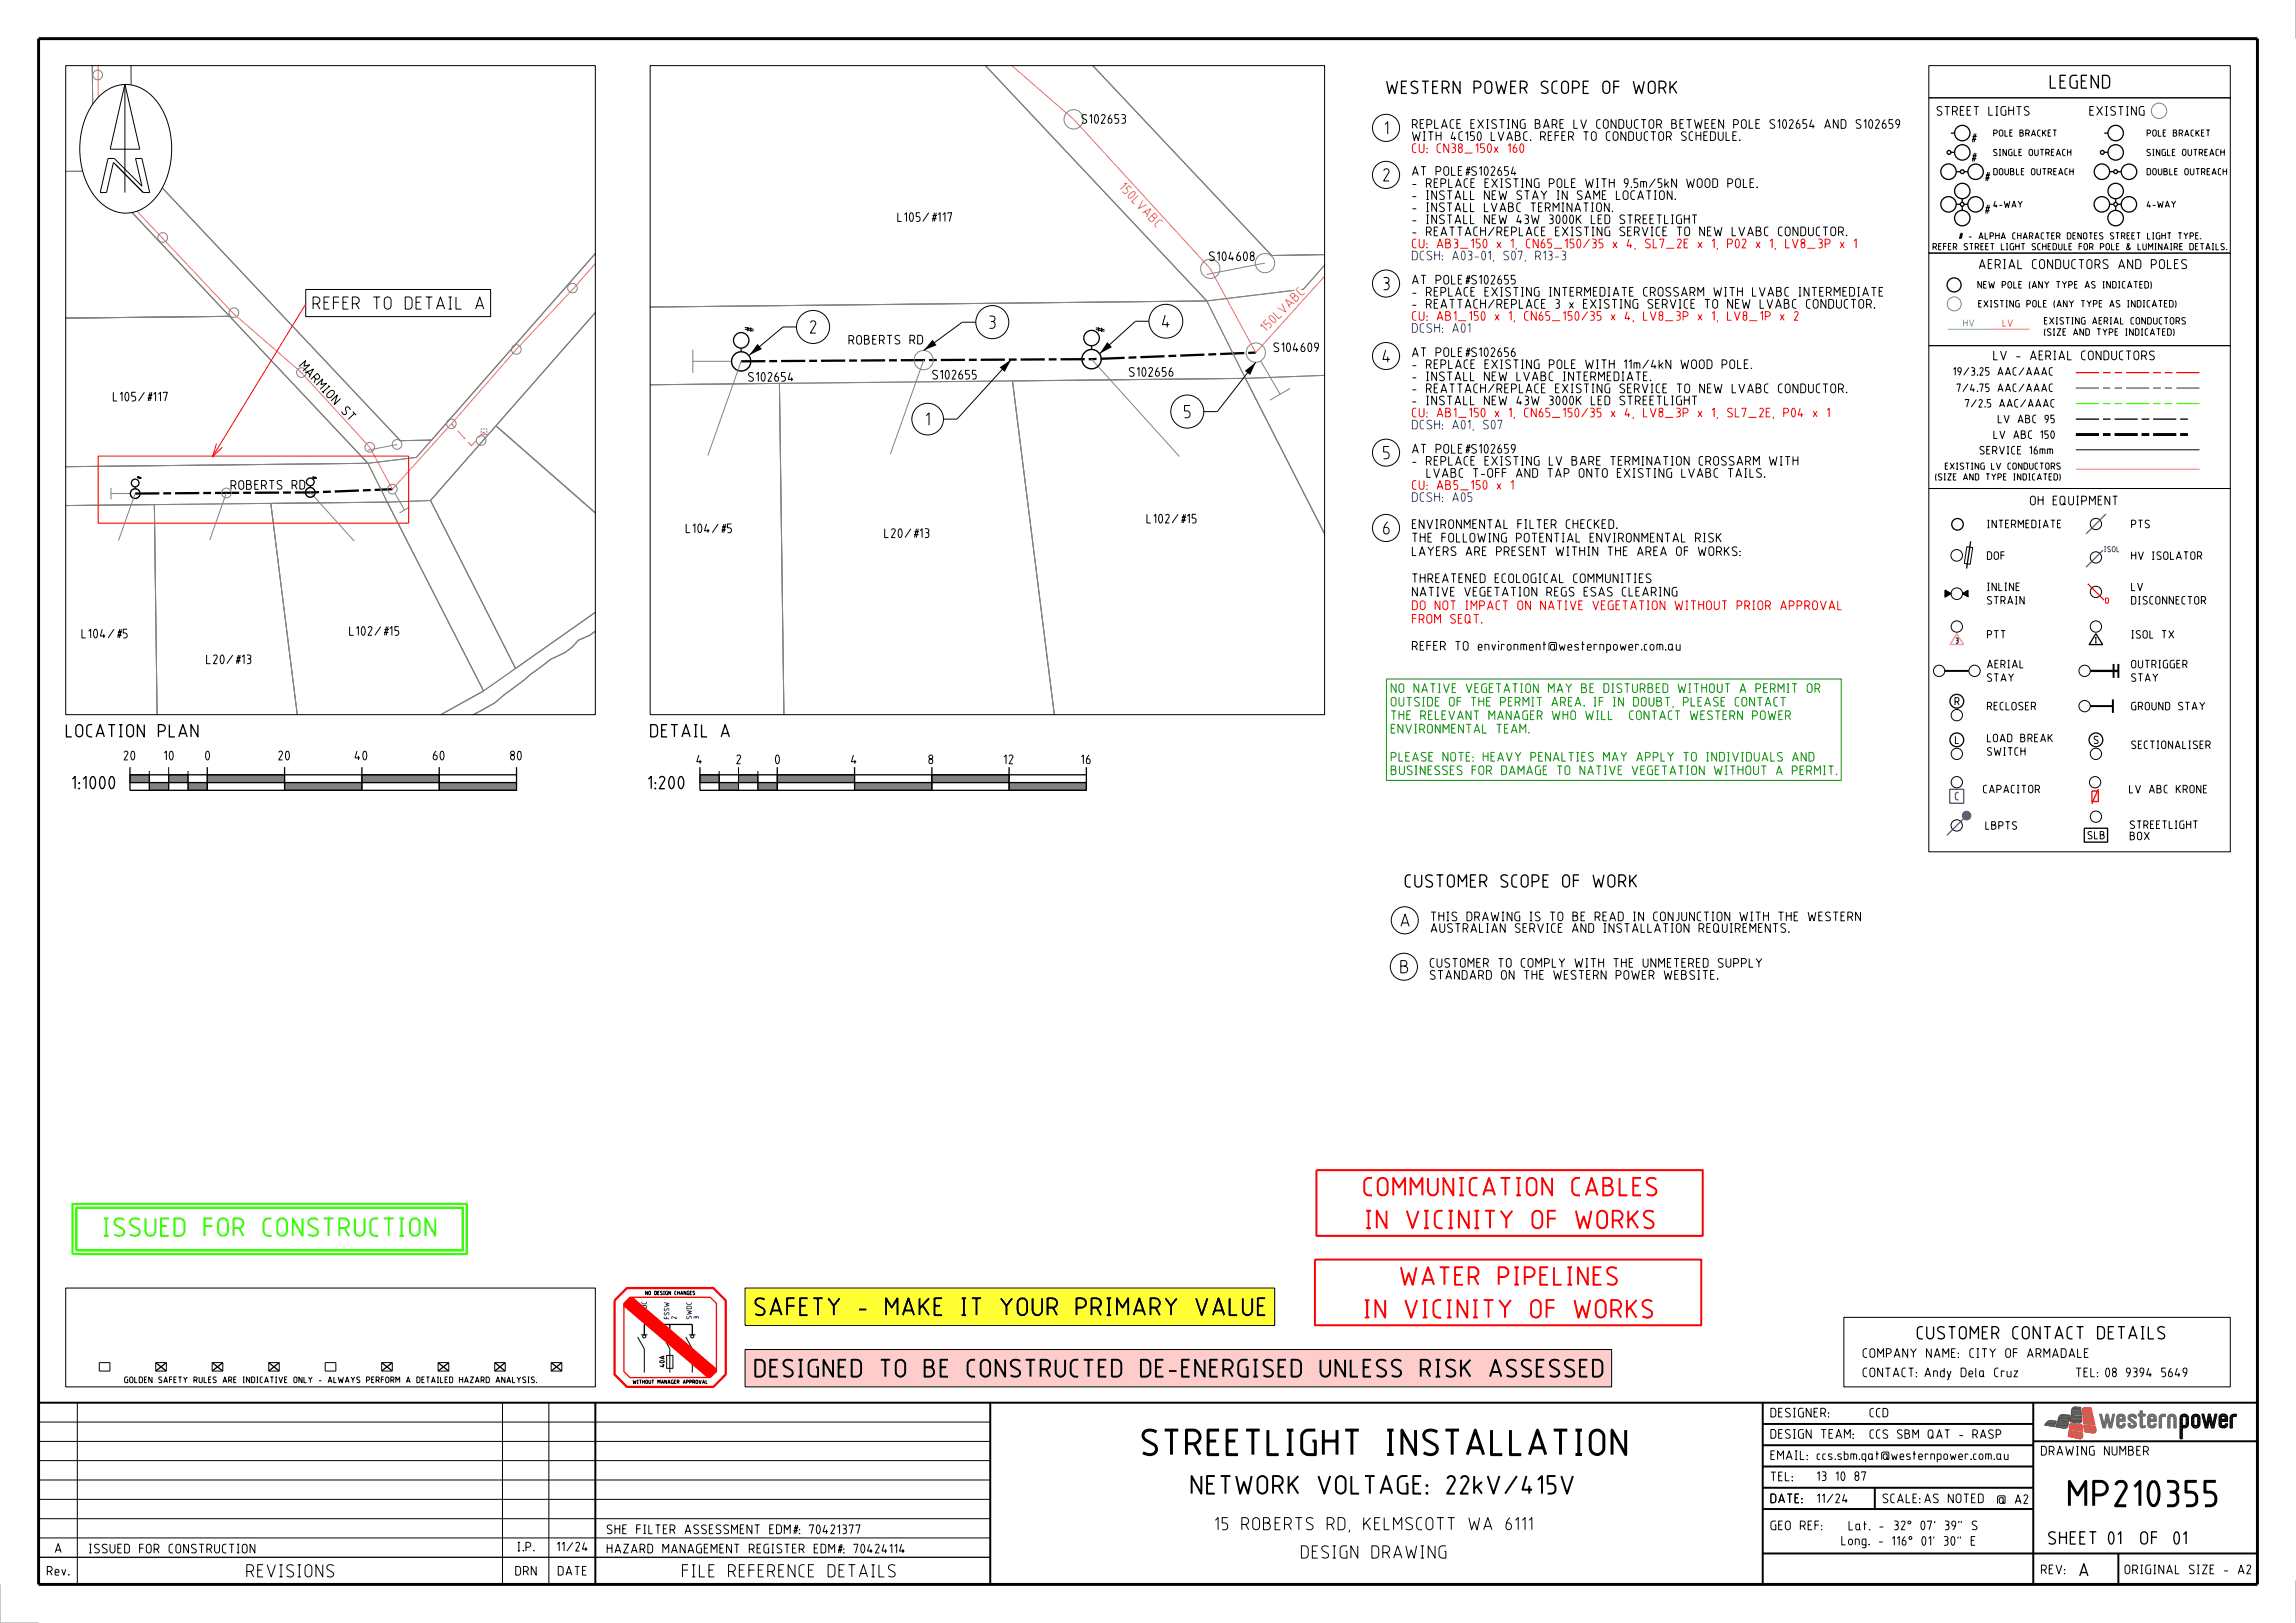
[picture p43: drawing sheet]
<svg xmlns="http://www.w3.org/2000/svg" width="594mm" height="420mm" viewBox="0 0 594 420" stroke-linecap="round" stroke-linejoin="round" font-family="sans-serif">
<defs><g id="words">
<g font-size="7">
<text x="280.4" y="376.7">STREETLIGHT INSTALLATION</text>
<text x="532.5" y="390">MP210355</text>
</g>
<g font-size="5" fill="#f00">
<text x="352.7" y="309.6">COMMUNICATION CABLES</text>
<text x="353.2" y="318.1">IN VICINITY OF WORKS</text>
<text x="362.2" y="332.7">WATER PIPELINES</text>
<text x="352.8" y="341.2">IN VICINITY OF WORKS</text>
</g>
<text font-size="5" fill="#3f0" x="26.6" y="320">ISSUED FOR CONSTRUCTION</text>
<text font-size="5" x="292.2" y="386.7">NETWORK VOLTAGE: 22kV/415V</text>
<g font-size="4.8">
<text x="195.2" y="340.6">SAFETY - MAKE IT YOUR PRIMARY VALUE</text>
<text x="195.2" y="356.5">DESIGNED TO BE CONSTRUCTED DE-ENERGISED UNLESS RISK ASSESSED</text>
</g>
<text font-size="3.6" x="530.3" y="23">LEGEND</text>
<g font-size="3.5">
<text x="358.6" y="24.3">WESTERN POWER SCOPE OF WORK</text>
<text x="358.1" y="34.8">1</text>
<text x="357.8" y="47">2</text>
<text x="357.8" y="75.1">3</text>
<text x="80.8" y="80.2">REFER TO DETAIL A</text>
<text x="209.5" y="86.4">2</text>
<text x="255.8" y="85.1">3</text>
<text x="300.6" y="84.9">4</text>
<text x="357.6" y="93.9">4</text>
<text x="239.5" y="110.2">1</text>
<text x="306.3" y="108.3">5</text>
<text x="357.8" y="118.9">5</text>
<text x="357.8" y="138.4">6</text>
<text x="17" y="190.8">LOCATION PLAN</text>
<text x="168.2" y="190.8">DETAIL A</text>
<text x="18.6" y="204.3">1:1000</text>
<text x="167.6" y="204.3">1:200</text>
<text x="363.4" y="229.7">CUSTOMER SCOPE OF WORK</text>
<text x="362.3" y="239.9">A</text>
<text x="362.2" y="251.9">B</text>
<text x="495.9" y="346.6">CUSTOMER CONTACT DETAILS</text>
<text x="298.1" y="396.1">15 ROBERTS RD, KELMSCOTT WA 6111</text>
<text x="529.9" y="399.7">SHEET</text>
<text x="545.3" y="399.7">01</text>
<text x="555.2" y="399.7">OF01</text>
<text x="321.1" y="403.4">DESIGN DRAWING</text>
<text x="537.9" y="408">A</text>
<text x="63.7" y="408.2">REVISIONS</text>
<text x="176.4" y="408.2">FILE REFERENCE DETAILS</text>
</g>
<text font-size="2.6" x="511.9" y="69.6">AERIAL CONDUCTORS AND POLES</text>
<g font-size="2.5">
<text x="501" y="29.9">STREET LIGHTS</text>
<text x="540.6" y="29.9">EXISTING</text>
<text x="279.8" y="32">S102653</text>
<text x="365.3" y="33.3">REPLACE EXISTING BARE LV CONDUCTOR BETWEEN POLE S102654 AND S102659</text>
<text x="365.3" y="36.5">WITH 4C150 LVABC. REFER TO CONDUCTOR SCHEDULE.</text>
<text x="509.9" y="41.9">#</text>
<text x="509.9" y="36.9">#</text>
<text x="365.3" y="45.5">AT POLE#S102654</text>
<text x="513.4" y="46.9">#</text>
<text x="365.3" y="51.8">- INSTALL NEW STAY IN SAME LOCATION.</text>
<text x="365.3" y="48.6">- REPLACE EXISTING POLE WITH 9.5m/5kN WOOD POLE.</text>
<text x="232.1" y="57.4">L105/#117</text>
<text x="365.3" y="58">- INSTALL NEW 43W 3000K LED STREETLIGHT</text>
<text x="365.3" y="54.9">- INSTALL LVABC TERMINATION.</text>
<text x="513.4" y="55.4">#</text>
<text x="365.3" y="61.1">- REATTACH/REPLACE EXISTING SERVICE TO NEW LVABC CONDUCTOR.</text>
<text x="312.8" y="67.6">S104608</text>
<text x="365.3" y="76.8">- REPLACE EXISTING INTERMEDIATE CROSSARM WITH LVABC INTERMEDIATE</text>
<text x="365.3" y="73.6">AT POLE#S102655</text>
<text x="365.3" y="79.9">- REATTACH/REPLACE 3 x EXISTING SERVICE TO NEW LVABC CONDUCTOR.</text>
<text x="192.6" y="84.4" transform="rotate(90 192.6 84.4)">#</text>
<text x="219.5" y="89.2">ROBERTS RD</text>
<text x="283.4" y="84.4" transform="rotate(90 283.4 84.4)">#</text>
<text x="77.2" y="94.9" transform="rotate(47 77.2 94.9)">MA RMI ON</text>
<text x="329.5" y="91.1">S104609</text>
<text x="365.3" y="95.5">- REPLACE EXISTING POLE WITH 11m/4kN WOOD POLE.</text>
<text x="365.3" y="92.4">AT POLE#S102656</text>
<text x="515.7" y="93.2">LV - AERIAL CONDUCTORS</text>
<text x="193.5" y="98.8">S102654</text>
<text x="241.2" y="98.2">S102655</text>
<text x="292" y="97.5">S102656</text>
<text x="365.3" y="101.8">- REATTACH/REPLACE EXISTING SERVICE TO NEW LVABC CONDUCTOR.</text>
<text x="365.3" y="98.6">- INSTALL NEW LVABC INTERMEDIATE.</text>
<text x="29.2" y="103.9">L105/#117</text>
<text x="88.1" y="106.6" transform="rotate(47 88.1 106.6)">S T</text>
<text x="365.3" y="104.9">- INSTALL NEW 43W 3000K LED STREETLIGHT</text>
<text x="365.3" y="117.4">AT POLE#S102659</text>
<text x="365.3" y="120.5">- REPLACE EXISTING LV BARE TERMINATION CROSSARM WITH</text>
<text x="367.1" y="123.6">LVABC T-OFF AND TAP ONTO EXISTING LVABC TAILS.</text>
<text x="59.7" y="126.8">ROBERTS RD</text>
<text x="525.2" y="130.8">OH EQUIPMENT</text>
<text x="177.4" y="138">L104/#5</text>
<text x="296.6" y="135.5">L102/#15</text>
<text x="365.3" y="136.9">ENVIRONMENTAL FILTER CHECKED.</text>
<text x="228.7" y="139.2">L20/#13</text>
<text x="365.3" y="143.9">LAYERS ARE PRESENT WITHIN THE AREA OF WORKS:</text>
<text x="365.3" y="140.4">THE FOLLOWING POTENTIAL ENVIRONMENTAL RISK</text>
<text x="365.3" y="154.4">NATIVE VEGETATION REGS ESAS CLEARING</text>
<text x="365.3" y="150.9">THREATENED ECOLOGICAL COMMUNITIES</text>
<text x="21.1" y="165.2">L104/#5</text>
<text x="90.3" y="164.5">L102/#15</text>
<text x="53.3" y="171.9">L20/#13</text>
<text x="365.3" y="168.4">REFER TO environment@westernpower.com.au</text>
<text x="32" y="196.8">20</text>
<text x="42.4" y="196.8">10</text>
<text x="53.1" y="196.8">0</text>
<text x="72" y="196.8">20</text>
<text x="91.7" y="196.8">40</text>
<text x="112" y="196.8">60</text>
<text x="132" y="196.8">80</text>
<text x="180.2" y="197.8">4</text>
<text x="190.5" y="197.8">2</text>
<text x="200.5" y="197.8">0</text>
<text x="220.2" y="197.8">4</text>
<text x="240.2" y="197.8">8</text>
<text x="259.7" y="197.8">12</text>
<text x="279.7" y="197.8">16</text>
<text x="370.1" y="238.4">THIS DRAWING IS TO BE READ IN CONJUNCTION WITH THE WESTERN</text>
<text x="370.1" y="241.4">AUSTRALIAN SERVICE AND INSTALLATION REQUIREMENTS.</text>
<text x="369.9" y="250.4">CUSTOMER TO COMPLY WITH THE UNMETERED SUPPLY</text>
<text x="369.9" y="253.5">STANDARD ON THE WESTERN POWER WEBSITE.</text>
<text x="481.9" y="351.4">COMPANY NAME: CITY OF ARMADALE</text>
<text x="481.9" y="356.4">CONTACT:Andy Dela Cruz</text>
<text x="537" y="356.4">TEL:08 9394 5649</text>
<text x="458" y="366.8">DESIGNER:</text>
<text x="458" y="377.8">EMAIL:ccs.sbm.qat@westernpower.com.au</text>
<text x="458" y="372.3">DESIGN TEAM:</text>
<text x="528" y="376.7">DRAWING NUMBER</text>
<text x="458" y="383.3">TEL:</text>
<text x="470" y="383.2">13 10 87</text>
<text x="458" y="389">DATE:</text>
<text x="472.6" y="389">/24</text>
<text x="487" y="389">SCALE:</text>
<text x="497.8" y="389">AS NOTED</text>
<text x="516.6" y="389.2">@ A2</text>
<text x="458" y="396">GEO REF:</text>
<text x="14.2" y="401.9">A</text>
<text x="23" y="402">ISSUED FOR CONSTRUCTION</text>
<text x="133.8" y="401.5">I.P.</text>
<text x="144.1" y="401.5">11/24</text>
<text x="157" y="397">SHE FILTER ASSESSMENT EDM#: 70421377</text>
<text x="157" y="402">HAZARD MANAGEMENT REGISTER EDM#: 70424114</text>
<text x="476.4" y="399.9">Long. -116° 01' 30&quot; E</text>
<text x="478.2" y="396">Lat. -32° 07' 39&quot; S</text>
<text x="12.1" y="407.7">Rev.</text>
<text x="133.3" y="407.7">DRN</text>
<text x="144.3" y="407.7">DATE</text>
<text x="528" y="407.4">REV:</text>
<text x="549.6" y="407.4">ORIGINAL SIZE - A2</text>
</g>
<g font-size="2.5" fill="#f00">
<text x="365.3" y="39.6">CU: CN38_150x 160</text>
<text x="365.3" y="64.3">CU: AB3_150 x 1, CN65_150/35 x 4, SL7_2E x 1, P02 x 1, LV8_3P x 1</text>
<text x="365.3" y="83">CU: AB1_150 x 1, CN65_150/35 x 4, LV8_3P x 1, LV8_1P x 2</text>
<text x="365.3" y="108">CU: AB1_150 x 1, CN65_150/35 x 4, LV8_3P x 1, SL7_2E, P04 x 1</text>
<text x="365.3" y="126.8">CU: AB5_150 x 1</text>
<text x="365.3" y="161.4">FROM SEQT.</text>
<text x="365.3" y="157.9">DO NOT IMPACT ON NATIVE VEGETATION WITHOUT PRIOR APPROVAL</text>
</g>
<g font-size="2.5" fill="#f66">
<text x="289.4" y="48.7" transform="rotate(47 289.4 48.7)">15</text>
<text x="291.4" y="50.8" transform="rotate(47 291.4 50.8)">0 LV A B C</text>
<text x="329.6" y="83.9" transform="rotate(-45 329.6 83.9)">0 LV A B C</text>
<text x="327.5" y="86" transform="rotate(-45 327.5 86)">15</text>
</g>
<g font-size="2.5" fill="#0028fa">
<text x="365.3" y="67.4">DCSH: A03-01, S07, R13-3</text>
<text x="365.3" y="86.1">DCSH: A01</text>
<text x="365.3" y="111.1">DCSH: A01, S07</text>
<text x="365.3" y="129.9">DCSH: A05</text>
</g>
<g font-size="2.5" fill="#090">
<text x="359.8" y="179.3">NO NATIVE VEGETATION MAY BE DISTURBED WITHOUT A PERMIT OR</text>
<text x="359.8" y="182.8">OUTSIDE OF THE PERMIT AREA. IF IN DOUBT, PLEASE CONTACT</text>
<text x="359.8" y="189.8">ENVIRONMENTAL TEAM.</text>
<text x="359.8" y="186.3">THE RELEVANT MANAGER WHO WILL CONTACT WESTERN POWER</text>
<text x="359.8" y="197.1">PLEASE NOTE: HEAVY PENALTIES MAY APPLY TO INDIVIDUALS AND</text>
<text x="359.8" y="200.6">BUSINESSES FOR DAMAGE TO NATIVE VEGETATION WITHOUT A PERMIT.</text>
</g>
<g font-size="2.4">
<text x="483.7" y="366.8">CCD</text>
<text x="483.7" y="372.3">CCS SBM QAT - RASP</text>
</g>
<g font-size="2.2">
<text x="505.3" y="97.2">19/3.25 AAC/AAAC</text>
<text x="506.2" y="101.4">7/4.75 AAC/AAAC</text>
<text x="508.4" y="105.5">7/2.5 AAC/AAAC</text>
<text x="515.7" y="113.6">LV ABC 150</text>
<text x="516.9" y="109.5">LV ABC 95</text>
<text x="512.1" y="117.6">SERVICE 16mm</text>
<text x="514.1" y="136.7">INTERMEDIATE</text>
<text x="551.4" y="136.7">PTS</text>
<text x="514.1" y="144.9">DOF</text>
<text x="551.4" y="144.9">HV ISOLATOR</text>
<text x="514.1" y="152.9">INLINE</text>
<text x="551.4" y="152.9">LV</text>
<text x="514.1" y="156.4">STRAIN</text>
<text x="551.4" y="156.4">DISCONNECTOR</text>
<text x="514.1" y="165.3">PTT</text>
<text x="551.4" y="165.3">ISOL TX</text>
<text x="514.1" y="172.9">AERIAL</text>
<text x="551.4" y="172.9">OUTRIGGER</text>
<text x="514.1" y="176.4">STAY</text>
<text x="551.4" y="176.4">STAY</text>
<text x="514.1" y="183.8">RECLOSER</text>
<text x="551.4" y="183.8">GROUND STAY</text>
<text x="514.1" y="192.1">LOAD BREAK</text>
<text x="514.1" y="195.6">SWITCH</text>
<text x="551.4" y="193.8">SECTIONALISER</text>
<text x="513" y="205.3">CAPACITOR</text>
<text x="550.8" y="205.3">LV ABC KRONE</text>
<text x="513.6" y="214.7">LBPTS</text>
<text x="551" y="214.5">STREETLIGHT</text>
<text x="551" y="217.4">BOX</text>
</g>
<g font-size="2.1">
<text x="505.7" y="182.5">R</text>
<text x="505.8" y="192.5">L</text>
<text x="541.7" y="192.5">S</text>
<text x="540.1" y="217.2">SLB</text>
</g>
<text font-size="2.1" fill="#03f" x="505.8" y="207.1">C</text>
<g font-size="1.9">
<text x="511.6" y="74.6">NEW POLE (ANY TYPE AS INDICATED)</text>
<text x="511.8" y="79.5">EXISTING POLE (ANY TYPE AS INDICATED)</text>
<text x="528.8" y="84">EXISTING AERIAL CONDUCTORS</text>
<text x="528.8" y="86.9">(SIZE AND TYPE INDICATED)</text>
</g>
<text font-size="1.9" fill="#39f" x="507.9" y="84.5">HV</text>
<text font-size="1.9" fill="#f66" x="518.1" y="84.5">LV</text>
<g font-size="1.8">
<text x="515.7" y="35.3">POLE BRACKET</text>
<text x="555.4" y="35.3">POLE BRACKET</text>
<text x="515.7" y="40.4">SINGLE OUTREACH</text>
<text x="555.3" y="40.4">SINGLE OUTREACH</text>
<text x="515.7" y="45.3">DOUBLE OUTREACH</text>
<text x="555.4" y="45.3">DOUBLE OUTREACH</text>
<text x="515.7" y="53.8">4-WAY</text>
<text x="555.4" y="53.8">4-WAY</text>
<text x="500" y="64.7">REFER STREET LIGHT SCHEDULE FOR POLE &amp; LUMINAIRE DETAILS.</text>
<text x="506.7" y="61.9"># - ALPHA CHARACTER DENOTES STREET LIGHT TYPE.</text>
<text x="500.7" y="124.3">(SIZE AND TYPE INDICATED)</text>
<text x="503.2" y="121.5">EXISTING LV CONDUCTORS</text>
</g>
<text font-size="1.6" x="32.2" y="357.9">GOLDEN SAFETY RULES ARE INDICATIVE ONLY - ALWAYS PERFORM A DETAILED HAZARD ANALYSIS.</text>
<text font-size="1.5" fill="#03f" x="544.4" y="142.9">ISOL</text>
<text font-size="1.5" fill="#f00" x="544.7" y="156.2">D</text>
<g font-size="1.5">
<text x="505.9" y="166.5">3</text>
<text x="541.9" y="166.4">I</text>
</g>
<g font-size="1.3" fill="#0028fa">
<text x="167.3" y="341.1" transform="rotate(-90 167.3 341.1)">SWDC</text>
<text x="169.2" y="341.1" transform="rotate(-90 169.2 341.1)">1</text>
<text x="173.1" y="341.3" transform="rotate(-90 173.1 341.3)">FSSW</text>
<text x="175" y="341.3" transform="rotate(-90 175 341.3)">2</text>
<text x="178.9" y="341.3" transform="rotate(-90 178.9 341.3)">SWDC</text>
<text x="180.8" y="341.3" transform="rotate(-90 180.8 341.3)">3</text>
</g>
<text font-size="1.3" x="171.9" y="353.8" transform="rotate(-90 171.9 353.8)">40A</text>
<g font-size="1.2">
<text x="35.4" y="123.1" transform="rotate(90 35.4 123.1)">#</text>
<text x="80.8" y="123.2" transform="rotate(90 80.8 123.2)">#</text>
</g>
<g font-size="1">
<text x="167" y="335.1">NO DESIGN CHANGES</text>
<text x="163.7" y="358.1">WITHOUT MANAGER APPROVAL</text>
</g>
</g></defs>
<path d="M17 333.3h137v25.6h-137zM25.7 352.6h2.7v2.2h-2.7zM40.3 352.6h2.7v2.2h-2.7zM54.9 352.6h2.7v2.2h-2.7zM69.5 352.6h2.7v2.2h-2.7zM84.1 352.6h2.8v2.2h-2.8zM98.7 352.6h2.8v2.2h-2.8zM113.3 352.6h2.8v2.2h-2.8zM128 352.6h2.7v2.2h-2.7zM142.6 352.6h2.7v2.2h-2.7z" fill="none" stroke="#000" stroke-width=".26"/>
<path d="M53.6 200.5h20v2h-20z" fill="#828282"/>
<path d="M53.6 200.5h20v2h-20z" fill="none" stroke="#000" stroke-width=".26"/>
<path d="M73.6 202.5h20v2h-20z" fill="#828282"/>
<path d="M73.6 202.5h20v2h-20z" fill="none" stroke="#000" stroke-width=".26"/>
<path d="M93.6 200.5h20v2h-20z" fill="#828282"/>
<path d="M93.6 200.5h20v2h-20z" fill="none" stroke="#000" stroke-width=".26"/>
<path d="M113.6 202.5h20v2h-20z" fill="#828282"/>
<path d="M113.6 202.5h20v2h-20z" fill="none" stroke="#000" stroke-width=".26"/>
<path d="M48.6 202.5h5v2h-5z" fill="#828282"/>
<path d="M48.6 202.5h5v2h-5z" fill="none" stroke="#000" stroke-width=".26"/>
<path d="M43.6 200.5h5v2h-5z" fill="#828282"/>
<path d="M43.6 200.5h5v2h-5z" fill="none" stroke="#000" stroke-width=".26"/>
<path d="M38.6 202.5h5v2h-5z" fill="#828282"/>
<path d="M38.6 202.5h5v2h-5z" fill="none" stroke="#000" stroke-width=".26"/>
<path d="M33.6 200.5h5v2h-5z" fill="#828282"/>
<path d="M33.6 200.5h5v2h-5zM179.1 349.1v6.1" fill="none" stroke="#000" stroke-width=".26"/>
<path d="M166.7 342.7h12.4" fill="none" stroke="#000" stroke-width=".34"/>
<path d="M201.1 200.5h20v2h-20z" fill="#828282"/>
<path d="M201.1 200.5h20v2h-20z" fill="none" stroke="#000" stroke-width=".26"/>
<path d="M221.1 202.5h20v2h-20z" fill="#828282"/>
<path d="M221.1 202.5h20v2h-20z" fill="none" stroke="#000" stroke-width=".26"/>
<path d="M241.1 200.5h20v2h-20z" fill="#828282"/>
<path d="M241.1 200.5h20v2h-20z" fill="none" stroke="#000" stroke-width=".26"/>
<path d="M261.1 202.5h20v2h-20z" fill="#828282"/>
<path d="M261.1 202.5h20v2h-20z" fill="none" stroke="#000" stroke-width=".26"/>
<path d="M196.1 202.5h5v2h-5z" fill="#828282"/>
<path d="M196.1 202.5h5v2h-5z" fill="none" stroke="#000" stroke-width=".26"/>
<path d="M191.1 200.5h5v2h-5z" fill="#828282"/>
<path d="M191.1 200.5h5v2h-5z" fill="none" stroke="#000" stroke-width=".26"/>
<path d="M186.1 202.5h5v2h-5z" fill="#828282"/>
<path d="M186.1 202.5h5v2h-5z" fill="none" stroke="#000" stroke-width=".26"/>
<path d="M181.1 200.5h5v2h-5z" fill="#828282"/>
<path d="M38.6 199.5v5M43.6 198.5v6M48.6 199.5v5M181.1 200.5h5v2h-5zM477 340.9h100v18h-100z" fill="none" stroke="#000" stroke-width=".26"/>
<path d="M191.7 93.5l90.7-.6 42.5-1.7M35 127.7l45.3-.3 21.2-.8" fill="none" stroke="#000" stroke-width=".59" stroke-dasharray="6.3 1 2 1" stroke-linecap="butt"/>
<g fill="none" stroke="#828282" stroke-width=".26">
<path d="M282.7 17l46.3 49.1 13.7-.2M24.1 44.3l-.2-27.3 .2 27.3 71.1 75.6 12.5-1.5 4-4.5-8.1 .1-69.5-73.7-.2-23.3 .2 23.3 69.5 73.7 8.1-.1 42.3-48.3-46.3 52.8-12.5 1.5 5 10 11.2-.4 42.6-48.6-25.7 29.3 25.7 22.5-25.7-22.5-16.9 19.3 22 43.5 20.6-14.5-28.9 20.3-11 6.1 11-6.1-24.9-48.9-30.1 .4M24.1 44.3l35.3 37.6-42.4 .4 42.4-.4 35.8 38-78.2 .9 78.2-.9 5 10-83.2 .9 22.9-.2 .7 54.3-.7-54.3 30.2-.3M24.1 44.3l-7.1 .1M168.2 79.5l144-1.6-57.2-60.9 57.2 60.9 25-3.1 5.5-6.2-5.5 6.2-25 3.1 10 20 20.5-.8-20.5 .8 20.5 40.3-20.5-40.3-120.6 1.3 1.2 85.7-1.2-85.7-33.4 .4 154-1.7-10-20zM327.3 68.1l-15.2 2.9M179.2 93.5h10.1M179.2 90.5v6M261.9 98.6l10.9 86.3M326.1 93.4l5.1 8.6M102.7 115l-7.6 1.5M124.5 111.5v.5"/>
<path d="M124.5 112.2v.3h.2M124.7 111h-.2v.2M125 111h.4M125 112.5h.4M125.7 111h.2v.2M125.9 111.5v.5M125.9 112.2v.3h-.2M333.8 100.5l-5.2 3.1M28.7 127.7h5M28.7 126.2v3M70.1 130.3l6.8 54.6M100.2 129.9l11.2-.4 22 43.5-8.3 5.8z"/>
<path d="M102.2 127.7l2.5 4.3M106 131.2l-2.6 1.5M154 163.4l-1.5 1-2.8 1.2-1.7 1.9-1.8 1.4-3.8 1.8-12.1 9.2-2.2 1.9-5.7 3.1"/>
<circle cx="25.3" cy="19.4" r="1.25"/>
<circle cx="277.8" cy="30.9" r="2.5"/>
<circle cx="25.5" cy="43.8" r="1.25"/>
<circle cx="42.1" cy="61.5" r="1.25"/>
<circle cx="148.1" cy="74.6" r="1.24"/>
<circle cx="313.1" cy="69.5" r="2.5"/>
<circle cx="327.3" cy="68.1" r="2.5"/>
<circle cx="60.5" cy="80.9" r="1.25"/>
<circle cx="133.6" cy="90.4" r="1.25"/>
<circle cx="191.7" cy="93.5" r="2.49"/>
<circle cx="238.9" cy="93.2" r="2.5"/>
<circle cx="282.4" cy="92.9" r="2.5"/>
<circle cx="324.9" cy="91.2" r="2.5"/>
<circle cx="95.7" cy="115.7" r="1.25"/>
<circle cx="102.7" cy="115" r="1.25"/>
<circle cx="116.8" cy="109.7" r="1.25"/>
<circle cx="124.5" cy="114" r="1.25"/>
<circle cx="35" cy="127.7" r="1.26"/>
<circle cx="58.6" cy="127.6" r="1.25"/>
<circle cx="80.3" cy="127.4" r="1.25"/>
<circle cx="101.5" cy="126.6" r="1.25"/>
</g>
<g fill="none" stroke="#000" stroke-width=".34">
<path d="M191.7 90.1v.9M282.4 89.5v.9M35 126v.5M33.6 198.5v6h100v-6M53.6 198.5v6M73.6 198.5v6M93.6 198.5v6M113.6 198.5v6M33.6 200.5h100M33.6 202.5h100"/>
<circle cx="191.8" cy="88.1" r="2"/>
<circle cx="282.4" cy="87.5" r="2"/>
<circle cx="35" cy="125" r="1"/>
<circle cx="80.3" cy="124.7" r="1.01"/>
</g>
<path d="M125.9 112.6l-.8-.8-3.1 3.5-5.2-5.6" fill="none" stroke="#f66" stroke-width=".26" stroke-dasharray="3 1.1" stroke-linecap="butt"/>
<path d="M25.4 17l-.1 26.9 35.1 37.2 17.6 15.3 17.6 19.3 5.9 10.9 15.3-16.9 16.8-19.3 14.7-15.6 5.7-6.6M261.8 17l16 13.9 35.3 38.7 11.8 21.6 17.8-19.7M116.8 109.7l.4 .4 .1-.2" fill="none" stroke="#f66" stroke-width=".26"/>
<path d="M192.8 333.3h137v9.7h-137z" fill="#ff3"/>
<path d="M192.8 333.3h137v9.7h-137z" fill="none" stroke="#000" stroke-width=".26"/>
<path d="M192.8 349.2h224.1v9.7h-224.1z" fill="#fcc"/>
<g fill="none" stroke="#000" stroke-width=".26">
<path d="M186.1 199.5v5M191.1 198.5v6M196.1 199.5v5M165 346l1.7 3.1v6.1M165.9 345.4h1.6M171.6 346l1.7 3.1v6.1M172.5 350.7h1.6v3.4h-1.6zM172.5 345.4h1.6M177.4 346l1.7 3.1M178.3 345.4h1.6M192.8 349.2h224.1v9.7h-224.1zM10 368h246.2"/>
<path d="M10 373h246.2M10 378h246.2M20 363v47M130 363v47M142 363v47M564 372.2h.6M564 372h.6M564 371.7h.6M564 371.6h.6M564 371.4h.6M564 371.1h.6M564 371h.6"/>
<path d="M564 370.8h.6M564 370.5h.6M564 370.4h.6M564 370.2h.6M564 369.9h.6M564 369.8h.6M564 369.6h.6M564 369.3h1.7M564 369.2h2M564 369h2.1M564 368.7h.7M564 368.6h.6"/>
<path d="M564 368.4h.6M564 368.1h.6M564 368h.6M564 367.8h.6M564 367.5h.6M564 367.3h.6M564 367.2h.6M564 366.9h.6M564 366.7h.6M564.1 366.6h.8M564.2 366.3h1.8M564.3 366.2a1.1 1.1 0 0 1 1.2-.2 1.1 1.1 0 0 1 .7 1v1.5a1.1 1.1 0 0 1-1.6 .9v2.9h-.6v-5.4z"/>
<path d="M564.4 366.1h1.4M564.6 366.7l.4-.1 .5 .1 .1 1.8-.2 .4-.8-.2zM564.9 366h.4M565.2 366.6h.9M565.5 368.7h.7M565.5 366.7h.7M565.6 368.6h.6M565.6 368.4h.6M565.6 368.1h.6M565.6 368h.6M565.6 367.8h.6M565.6 367.5h.6"/>
<path d="M565.6 367.3h.6M565.6 367.2h.6M565.6 366.9h.6M567 368.7h.6M567 368.5h.6M567 368.3h.6M567 368.1h.6M567 367.9h.6M567 367.7h.6M567 367.5h.6M567 367.3h.6M567 367.1h.6"/>
<path d="M567 366.9h.6M567 366.7h.7M567.1 368.9h.7M567.1 366.5h2M567.2 369.1h1.8M567.2 366.3h1.7M567.3 366.2a1.11 1.11 0 0 1 1.2-.2 1.11 1.11 0 0 1 .7 1v1.5a1.1 1.1 0 0 1-1.1 1 1.1 1.1 0 0 1-1.1-1v-1.6zM567.3 369.3h1.6M567.5 366.1h1.2M567.6 366.7l.4-.1 .5 .1 .1 1.8-.2 .4-.8-.2zM567.7 369.5h.8M568.4 368.9h.7"/>
<path d="M568.5 366.7h.6M568.5 368.7h.7M568.6 368.5h.6M568.6 368.3h.6M568.6 368.1h.6M568.6 367.9h.6M568.6 367.7h.6M568.6 367.5h.6M568.6 367.3h.6M568.6 367.1h.6M568.6 366.9h.6M569.6 366h.6l.6 2.7 .5-2.7h.5l.7 2.6 .5-2.6h.5l-.7 3.5h-.7l-.5-2.1-.5 2.1h-.6z"/>
<path d="M569.6 366h.6M569.7 366.2h.5M569.7 366.4h.6M569.8 366.6h.5M569.8 366.8h.6M569.9 367h.5M569.9 367.2h.6M570 367.4h.5M570.1 367.6h.5M570.1 367.8h.5M570.1 368h.6M570.2 368.2h.5"/>
<path d="M570.2 368.4h.6M570.3 368.6h1M570.3 368.8h1M570.4 369h.9M570.4 369.2h.8M570.5 369.4h.6M570.9 368.4h.5M570.9 368.2h.5M570.9 368h.6M571 367.8h.5M571 367.6h.5M571 367.4h1.2"/>
<path d="M571.1 367.2h1M571.1 367h1M571.2 366.8h.8M571.2 366.6h.8M571.3 366.4h.7M571.3 366.2h.6M571.3 366h.6M571.6 367.6h.6M571.7 367.8h.6M571.7 368h.6M571.8 368.2h.5M571.9 368.4h.5"/>
<path d="M571.9 368.6h1M572 368.8h.9M572 369h.9M572.1 369.2h.7M572.1 369.4h.7M572.5 368.4h.5M572.6 368.2h.5M572.6 368h.5M572.6 367.8h.5M572.7 367.6h.5M572.7 367.4h.5M572.8 367.2h.5"/>
<path d="M572.8 367h.5M572.8 366.8h.5M572.9 366.6h.5M572.9 366.4h.5M573 366.2h.5M573 366h.5M574.1 368.6h.6M574.1 368.2h.6M574.1 368h.6M574.1 367.8h2.2M574.1 367.6h2.2M574.1 367.2h.6"/>
<path d="M574.1 368.4h.6M574.1 367.4h2.2M574.1 367h.6M574.1 366.8h.6M574.1 366.6h.8M574.1 368.8h.6M574.1 369h2.1M574.2 366.4h2M574.3 369.2h1.8M574.3 366.2l.7-.2a1.03 1.03 0 0 1 1.3 .8v1.1h-1.6v.7l.1 .3h.6l.3-.1v-.3h.6a1.12 1.12 0 0 1-1 1 1.12 1.12 0 0 1-1.2-.9v-1.8zM574.4 366.2h1.6M574.5 369.4h1.4"/>
<path d="M574.7 366.7l.8-.1 .2 .7h-1zM574.7 366h.9M575.5 366.6h.7M575.6 368.8h.7M575.7 367.2h.6M575.7 367h.6M575.7 366.8h.6M575.7 368.6h.6M576.9 369.5h.6M576.9 369.3h.6M576.9 369.1h.6M576.9 368.9h.6"/>
<path d="M576.9 368.7h.6M576.9 368.5h.6M576.9 368.3h.6M576.9 368.1h.6M576.9 367.9h.6M576.9 367.7h.6M576.9 367.5h.6M576.9 367.3h.6M576.9 367.1h.6M576.9 366.9h.7M577 366.7h.7M577.1 366.5h1.5"/>
<path d="M577.1 366.4a1.44 1.44 0 0 1 1.5-.4v.6h-.8l-.3 .3v2.6h-.6v-2.6zM577.2 366.3h1.4M577.5 366.1h1.1M10 383h246M10 388h246.2M10 393h246.2M10 398h246.2"/>
<circle cx="166.7" cy="345.8" r=".41"/>
<circle cx="173.3" cy="345.8" r=".41"/>
<circle cx="179.1" cy="345.8" r=".4"/>
</g>
<path d="M162.2 333.3h22.4l3.1 3.2v19.2l-3.1 3.2h-22.4l-3.2-3.2v-19.2z" fill="none" stroke="#f00" stroke-width=".59"/>
<path d="M161.4 337.3l1.6-1.6h20.8l1.5 1.6v17.6l-1.5 1.6h-20.8l-1.6-1.6z" fill="none" stroke="#f00" stroke-width=".34"/>
<path d="M181.1 198.5v6h100v-6M201.1 198.5v6M221.1 198.5v6M241.1 198.5v6M261.1 198.5v6M181.1 200.5h100M181.1 202.5h100M166.7 342.7v2.7M173.3 342.7v2.7M179.1 342.7v2.7M10 403h246" fill="none" stroke="#000" stroke-width=".34"/>
<g fill="none" stroke="#000" stroke-width=".51">
<path d="M10 363h574M154 363v47M256.2 363v47M456 363v47M456 368.5h70M456 374h70M456 379.5h70M526 363v47M526 373h58M456 385h70M456 390.5h70M485 385v5.5"/>
<path d="M456 402h128M548 402v8"/>
</g>
<path d="M10 10h574v400h-574z" fill="none" stroke="#000" stroke-width=".76" stroke-linecap="butt"/>
<g fill="none" stroke="#4d4d4d" stroke-width=".26">
<path d="M529 368.8h2.6M529.1 368.6h2.6M529.3 368.4h2.5M529.4 368.2h2.4M529.6 368l.2-.2a2.65 2.65 0 0 1 2.2 0l-.5 1.4-2.5-.4zM529.6 368h2.3M529.8 367.8h2.2M530.2 369h1.3M531.5 369.2h.1M531.9 369.1h3.1M532 369.3h2.8M532 368.9h3"/>
<path d="M532 368.7h3.1M532.1 368.5h3M532.2 368.3h2.9M532.2 368.1h2M532.3 367.8l2.8 .4a1.15 1.15 0 0 1-1.1 1.4l-2.2-.4zM532.3 367.9h.4M532.4 367.5h2.8M532.5 367.3h2.8M532.6 367.1h2.7M532.7 366.9h2.6M532.7 366.7h2.7M532.8 366.5h2.6"/>
<path d="M533 366.3l.6-.2 1.8 .2-.2 1.6-2.8-.4zM533 366.3h2.3M533.2 369.5h1.5M533.4 367.7h1.8M535 367.9h.2M535.2 367.9l.2-1.6-.2 1.6M535.6 367.8h3M535.6 367.6h3M535.6 367.4h3M535.7 367.2h2.9M535.7 367h2.8M535.7 366.8h2.8"/>
<path d="M535.7 366.6h2.8M535.8 366.3l2.7 .3 .1 1a.6 .6 0 0 1-.7 .6l-2.3-.3zM535.8 366.4h1M535.8 365.9h2.6M535.9 365.7h2.5M535.9 365.5h2.5M535.9 365.3h2.5M535.9 365.1h2.5M536 364.9h2.4M536 364.7h2.3M536.1 364.5h2.2M536.1 368h2.3"/>
<path d="M536.2 364.3h2.1M536.3 364.3l.5-.2 1.5 .1 .2 2-2.7-.2 .2-1.2zM536.6 364.1h.5M537.1 366.1h1.3M537.7 368.2h.5"/>
</g>
<g fill="none" stroke="#c60" stroke-width=".26">
<path d="M535.1 371.7h3.8M535.1 371.5h3.8M535.1 371.3h3.8M535.2 371.1h3.6M535.2 370.9h3.6M535.2 370.7h3.2M535.2 370.5h2M535.3 370.2l3.5 .6 .1 .8a.74 .74 0 0 1-.9 .7l-2.9-.6zM535.3 370.3h.7M535.3 369.8h3.4M535.3 369.6h3.4M535.4 369.4h3.3"/>
<path d="M535.4 369.2h3.3M535.4 369h3.3M535.4 368.8h3.3M535.5 368.6h2.2M535.5 368.5l.5-.2 2.7 .4 .1 1.7-3.5-.6zM535.7 368.4h.6M535.9 371.9h2.9M536 370h2.8M536.9 372.1h1.8M537.2 370.2h1.6M537.9 372.3h.5M538.4 370.4h.4"/>
<path d="M538.7 365.1h2.5M538.7 364.9h2.4M538.8 365.5h2.5M538.8 365.3h2.4M538.8 364.7h2.3M538.8 365.9h2.5M538.8 365.7h2.5M538.8 366.3h2.6M538.8 366.1h2.6M538.9 366.7h2.6M538.9 366.5h2.6M538.9 364.5h2.1"/>
<path d="M538.9 366.9h2.7M538.9 364.4l.5-.2 1.6 .1 1 4.5-3-.4-.3-3.4zM538.9 367.3h2.8M538.9 367.1h2.7M539 367.7h2.8M539 367.5h2.7M539 368.1h2.9M539 367.9h2.8M539 368.3h2.9M539.1 368.7l3 .5a1.26 1.26 0 0 1-.1 1.5l-.6 .2-2.1-.4zM539.1 369.1h2.7M539.1 368.9h1.2"/>
<path d="M539.1 364.3h1.4M539.2 369.5h3M539.2 369.3h2.9M539.2 369.9h3.1M539.2 369.7h3.1M539.2 370.1h3.1M539.3 370.3h3M539.4 370.5h2.8M539.8 368.5h2.1M540.6 370.7h1.4M541.4 368.7h.6"/>
</g>
<g fill="none" stroke="#666" stroke-width=".26">
<path d="M543.2 366h.5l.7 2.7 .5-2.7h.5l.6 2.6 .6-2.6h.5l-.8 3.5h-.6l-.6-2.1-.4 2.1h-.6zM543.2 366.1h.6M543.3 366.3h.5M543.3 366.5h.5M543.3 366.7h.6M543.4 366.9h.5M543.5 367.1h.5M543.5 367.3h.6M543.6 367.5h.5M543.6 367.7h.6M543.7 367.9h.5M543.7 368.1h.6"/>
<path d="M543.8 368.3h.5M543.8 368.5h.5M543.8 368.7h1.1M543.9 368.9h.9M543.9 369.1h.9M544 369.3h.7M544.4 368.5h.5M544.4 368.3h.5M544.5 368.1h.5M544.5 367.9h.5M544.5 367.7h.6M544.6 367.5h1.1"/>
<path d="M544.6 367.3h1.1M544.7 367.1h.9M544.7 366.9h.9M544.7 366.7h.9M544.8 366.5h.7M544.8 366.3h.7M544.8 366.1h.6M545.2 367.7h.6M545.3 367.9h.6M545.3 368.1h.6M545.4 368.3h.5M545.4 368.5h1.1"/>
<path d="M545.5 368.7h1M545.5 368.9h1M545.6 369.1h.8M545.6 369.3h.8M546.1 368.3h.5M546.1 368.1h.5M546.2 367.9h.5M546.2 367.7h.5M546.2 367.5h.5M546.3 367.3h.5M546.3 367.1h.5M546.4 366.9h.5"/>
<path d="M546.4 366.7h.5M546.5 366.5h.4M546.5 366.3h.5M546.6 366.1h.5M547.6 367.7h2.2M547.6 367.1h.6M547.6 368.7h.6M547.6 368.5h.6M547.6 368.3h.6M547.6 368.1h.6M547.6 367.9h.6M547.6 367.5h2.2"/>
<path d="M547.6 367.3h2.2M547.6 366.9h.6M547.6 366.7h.7M547.7 368.9h.7M547.7 366.5h2M547.7 369.1h2M547.8 366.3h1.8M547.9 366.2l.6-.2a.99 .99 0 0 1 1.3 .8v1.1h-1.6v.7l.2 .3h.5l.3-.4h.6a1.1 1.1 0 0 1-1 1 1.1 1.1 0 0 1-1.2-.9v-1.8zM547.9 369.3h1.6M548.1 366.1h1.3M548.2 369.5h1M548.3 366.7l.8-.1 .1 .7h-1z"/>
<path d="M549.1 368.9h.7M549.2 366.7h.6M549.2 367.1h.6M549.2 368.7h.6M549.2 368.5h.6M549.2 366.9h.6M550.5 368.7h.6M550.5 368.5h.6M550.5 366.9h.6M550.5 366.7h.7M550.6 368.9h.8M550.6 367.1h.7"/>
<path d="M550.6 366.5h2.1M550.7 367.3h.9M550.7 369.1h1.9M550.7 366.3a1.16 1.16 0 0 1 1.2-.3 1.16 1.16 0 0 1 .8 1h-.6v-.3l-.3-.1-.7 .1 .2 .4 1 .8a1 1 0 0 1 .2 1.4 1 1 0 0 1-1.4 .1 .97 .97 0 0 1-.6-1h.6l.1 .4 .2 .1 .7-.2-.1-.3-1.3-1.1-.2-.5zM550.7 366.3h1.9M550.8 367.5h1.1M550.9 369.3h1.5M550.9 366.1h1.4M551.1 367.7h1M551.4 367.9h1M551.4 369.5h.5M551.6 368.1h1"/>
<path d="M551.9 368.9h.8M551.9 368.3h.8M552.1 368.7h.6M552.1 368.5h.6M552.1 366.7h.6M552.1 366.9h.6M553.2 366.2h1.8M553.2 366.4h1.8M553.2 366h1.8M553.6 365.1h.6v.9h.8v.4h-.8v2.4l.3 .2 .5-.1v.5l-.6 .1a.6 .6 0 0 1-.8-.6v-2.5h-.4v-.4h.4zM553.6 368.6h.6M553.6 368.2h.6"/>
<path d="M553.6 368h.6M553.6 367.6h.6M553.6 369h.8M553.6 368.8h.6M553.6 368.4h.6M553.6 367.8h.6M553.6 367.4h.6M553.6 367.2h.6M553.6 367h.6M553.6 366.8h.6M553.6 366.6h.6M553.6 365.8h.6"/>
<path d="M553.6 365.6h.6M553.6 365.4h.6M553.6 365.2h.6M553.7 369.2h1.3M553.9 369.4h1.1M554.7 369h.3M555.6 367.2h.7M555.6 368.4h.6M555.6 367.4h2.2M555.6 367h.7M555.6 368.6h.6M555.6 368.2h.6"/>
<path d="M555.6 368h.6M555.6 367.8h2.2M555.6 367.6h2.2M555.7 368.8h.6M555.7 366.8h.6M555.7 366.6h.7M555.7 369h2M555.8 366.4h1.9M555.9 369.2h1.7M555.9 366.2l.6-.2a1.03 1.03 0 0 1 1.3 .8v1.1h-1.6v.7l.2 .3h.5l.3-.1v-.3h.6a1.12 1.12 0 0 1-1 1 1.12 1.12 0 0 1-1.2-.9v-1.8zM555.9 366.2h1.7M556.1 369.4h1.3"/>
<path d="M556.2 366h1.1M556.4 366.6h.7l.1 .7h-.9zM557.1 366.6h.7M557.2 368.8h.6M557.2 367.2h.6M557.2 367h.6M557.2 366.8h.6M557.2 368.6h.6M558.6 369.1h.6M558.6 367.7h.6M558.6 367.3h.6M558.6 367.1h.6"/>
<path d="M558.6 369.5h.6M558.6 369.3h.6M558.6 368.9h.6M558.6 368.7h.6M558.6 368.5h.6M558.6 368.3h.6M558.6 368.1h.6M558.6 367.9h.6M558.6 367.5h.6M558.6 366.9h.6M558.6 366.7h.7M558.7 366.5h1.5"/>
<path d="M558.8 366.4a1.44 1.44 0 0 1 1.4-.4v.6h-.8l-.2 .3v2.6h-.6v-2.6zM558.8 366.3h1.4M559.1 366.1h1.1M560.8 367.7h.6M560.8 367.1h.6M560.8 369.5h.6M560.8 369.3h.6M560.8 369.1h.6M560.8 368.9h.6M560.8 368.7h.6M560.8 368.5h.6M560.8 368.3h.6"/>
<path d="M560.8 368.1h.6M560.8 367.9h.6M560.8 367.5h.6M560.8 367.3h.6M560.8 366.9h.6M560.8 366.7h.7M560.9 366.5h2M561.1 366.3h1.7M561.1 366.2l.7-.2a1.03 1.03 0 0 1 1.2 .9v2.6h-.6v-2.6l-.4-.3h-.4l-.2 .3v2.6h-.6v-2.6zM561.3 366.1h1.2M562.3 366.7h.7M562.4 367.7h.6"/>
<path d="M562.4 367.1h.6M562.4 369.5h.6M562.4 369.3h.6M562.4 369.1h.6M562.4 368.9h.6M562.4 368.7h.6M562.4 368.5h.6M562.4 368.3h.6M562.4 368.1h.6M562.4 367.9h.6M562.4 367.5h.6M562.4 367.3h.6"/>
<path d="M562.4 366.9h.6"/>
</g>
<path d="M594 0v10M0 410v10h10M594 409v11" fill="none" stroke="#828282" stroke-width=".26"/>
<path d="M340.6 302.8h99.9v17h-99.9zM340.2 325.9h99.9v17.1h-99.9z" fill="none" stroke="#f00" stroke-width=".51"/>
<path d="M18.7 311.6h102.1v12.9h-102.1zM19.8 312.5h99.9v11.1h-99.9z" fill="none" stroke="#3f0" stroke-width=".59"/>
<path d="M289.4 48.7l1.8-1.8 9.8 10.4-1.8 1.7z" fill="#fff"/>
<path d="M25.4 118h80.3v17.4h-80.3z" fill="none" stroke="#f00" stroke-width=".26"/>
<path d="M79.1 74.9h47.8v7h-47.8z" fill="#fff"/>
<g fill="none" stroke="#000" stroke-width=".26">
<path d="M79.1 74.9h47.8v7h-47.8zM206.1 84.6h-3.5l-8.7 7.3M507.9 153.7h1.2M508 153.8h1.1M508.2 153.9h.9M508.3 153.9h.8M508.4 154h.7M508.6 154.1h.5M508.7 154.2h.4M508.8 154.3h.3M509 154.3h.1M509.1 154.4h.1"/>
<circle cx="358.6" cy="45.3" r="3.5"/>
<circle cx="210.4" cy="84.6" r="4.3"/>
<circle cx="506.2" cy="143.7" r="1.5"/>
<circle cx="506.3" cy="153.6" r="1.5"/>
<circle cx="506.2" cy="213.6" r="1.46"/>
<circle cx="363.4" cy="238.2" r="3.5"/>
</g>
<path d="M79.2 78.4l-24.2 39.8M56 114.8l-1 3.4 2.5-2.5" fill="none" stroke="#f00" stroke-width=".26"/>
<path d="M358.7 175.7h117.7v26.2h-117.7z" fill="none" stroke="#090" stroke-width=".26"/>
<path d="M196 89l1.1 1.3-3.2 1.6z" fill="#000"/>
<g fill="none" stroke="#000" stroke-width=".34">
<circle cx="506.2" cy="191.5" r="1.79"/>
<circle cx="506.2" cy="181.5" r="1.79"/>
<circle cx="542.2" cy="191.5" r="1.78"/>
</g>
<path d="M508.8 211l-5.1 5.2" fill="none" stroke="#03f" stroke-width=".34"/>
<circle cx="508.8" cy="211.1" r="1.24" fill="#03f"/>
<g fill="none" stroke="#000" stroke-width=".34">
<path d="M503.2 152.7l1.6 .9-1.6 .9zM507.8 153.6l1.3-.8v1.6zM509.8 140.1l-1 7M542.2 164l1.8 2.8h-3.5zM539.2 214.3h6.1v3.6h-6.1z"/>
<circle cx="506.4" cy="135.7" r="1.5"/>
</g>
<g fill="none" stroke="#000" stroke-width=".26">
<path d="M499 126.4h78v94h-78zM503.2 154.4h.2M503.2 154.3h.3M503.2 154.2h.5M503.2 154.1h.6M503.2 154h.8M503.2 154h.9M503.2 153.9h1.1M503.2 153.8h1.2M503.2 153.7h1.4M503.2 153.6h1.6M503.2 153.5h1.4"/>
<path d="M503.2 153.4h1.2M503.2 153.3h1.1M503.2 153.3h.9M503.2 153.2h.8M503.2 153.1h.6M503.2 153h.5M503.2 152.9h.3M503.2 152.8h.2M503.2 152.7h.1M507.9 153.5l-.1 .1h1.3M507.9 153.5h1.2M508 153.4h1.1"/>
<path d="M508.2 153.4h.9M508.3 153.3h.8M508.4 153.2h.7M508.6 153.1h.5M508.7 153.1h.4M508.8 153h.3M508.8 141.5l1.6 .2-.7 4.3-1.5-.2zM509 152.9h.1"/>
<circle cx="358.6" cy="73.4" r="3.5"/>
<circle cx="358.6" cy="92.1" r="3.5"/>
<circle cx="358.6" cy="117.1" r="3.5"/>
<circle cx="542.2" cy="135.6" r="1.47"/>
<circle cx="542.2" cy="144.2" r="1.47"/>
<circle cx="542.2" cy="153.2" r="1.46"/>
<circle cx="501.7" cy="173.6" r="1.46"/>
<circle cx="506.2" cy="162.1" r="1.47"/>
<circle cx="510.8" cy="173.6" r="1.46"/>
<circle cx="539.3" cy="173.6" r="1.46"/>
<circle cx="542.2" cy="162.1" r="1.47"/>
<circle cx="506.2" cy="185.1" r="1.47"/>
<circle cx="506.3" cy="195.1" r="1.47"/>
<circle cx="539.3" cy="182.7" r="1.46"/>
<circle cx="542.2" cy="195.1" r="1.46"/>
<circle cx="506.2" cy="202.4" r="1.47"/>
<circle cx="542" cy="202.4" r="1.47"/>
<circle cx="542.2" cy="211.3" r="1.46"/>
</g>
<path d="M540.1 151.1l4.2 4.2M541.2 204.7h1.7v2.7h-1.7zM542.9 204.2l-1.7 3.8" fill="none" stroke="#f00" stroke-width=".34"/>
<path d="M544.8 133.1l-5.1 5.1M544 142.4l-4.3 4.4M504.4 204.2h3.6v3.6h-3.6z" fill="none" stroke="#03f" stroke-width=".34"/>
<path d="M503.1 173.6h6.2M546.8 171.8v3.6M548 171.8v3.6M540.8 182.7h5.8M546.6 181v3.5" fill="none" stroke="#000" stroke-width=".51"/>
<path d="M506.2 164l1.8 2.8h-3.5z" fill="none" stroke="#f0f" stroke-width=".34"/>
<path d="M540.8 173.6h7.2" fill="none" stroke="#000" stroke-width=".59"/>
<path d="M329.5 88.6h11.6v2.5h-11.6z" fill="#fff"/>
<g fill="none" stroke="#000" stroke-width=".26">
<path d="M499 17h78v8.3h-78zM499 65.5h78v23.9h-78zM252.4 83.4h-3.4l-10 7.3M297.3 83.1h-3.5l-9.3 8.4M324.9 93.8l-10 12.7h-3.5"/>
<circle cx="358.6" cy="33.1" r="3.5"/>
<circle cx="256.7" cy="83.4" r="4.3"/>
<circle cx="301.6" cy="83.1" r="4.4"/>
<circle cx="307.2" cy="106.5" r="4.3"/>
<circle cx="363.2" cy="250.2" r="3.5"/>
</g>
<circle cx="505.5" cy="73.7" r="1.82" fill="none" stroke="#000" stroke-width=".34"/>
<circle cx="505.6" cy="78.6" r="1.81" fill="none" stroke="#828282" stroke-width=".26"/>
<path d="M503.9 85.2h10.6" fill="none" stroke="#39f" stroke-width=".26"/>
<path d="M514.5 85.2h10.5" fill="none" stroke="#f66" stroke-width=".26"/>
<path d="M241.3 87.9l1 1.4-3.3 1.4zM286.5 88.5l1.2 1.3-3.2 1.7zM322.1 96l2.8-2.2-1.5 3.2z" fill="#000"/>
<path d="M325.8 84.3l10-10.1 1.8 1.8-10.1 10z" fill="#fff"/>
<g fill="none" stroke="#000" stroke-width=".26">
<path d="M499 25.3h78v40.2h-78zM261.6 93l-14 15.5h-3.5M499 89.4h78v37h-78zM537 116.4h32M470.2 387.1l.5-.5v2.3M471.5 387.1l.4-.5v2.3"/>
<circle cx="240" cy="108.5" r="4.1"/>
<circle cx="358.6" cy="136.6" r="3.5"/>
</g>
<path d="M537 96.4h6M544.1 96.4h1.9M547.1 96.4h1.9M550.1 96.4h5.9M557 96.4h2M560 96.4h2M563 96.4h6" fill="none" stroke="#f00" stroke-width=".34"/>
<path d="M537 100.4h6M544.1 100.4h1.9M547.1 100.4h1.9M550.1 100.4h5.9M557 100.4h2M560 100.4h1.9M563 100.4h6" fill="none" stroke="#03f" stroke-width=".34"/>
<path d="M537 104.4h6M544.1 104.4h1.9M547.1 104.4h1.9M550.1 104.4h5.9M557 104.4h2M560 104.4h2M563 104.4h6" fill="none" stroke="#3f0" stroke-width=".34"/>
<g fill="none" stroke="#000" stroke-width=".34">
<path d="M504.7 34.4h1M504.7 39.4h1M544.4 34.4h1M544.4 39.4h1M506.1 44.4h1.1M506.1 52.9h1.1M507.6 51.4v1M507.6 53.4v1.1M508.1 52.9h1M508.2 44.4h.9M545.8 44.4h1M545.8 52.9h1"/>
<path d="M547.3 51.4v1M547.3 53.4v1.1M547.8 44.4h1M547.8 52.9h1M537 108.5h6M544.1 108.5h1.9M547.1 108.5h5.9M554 108.5h2M557 108.5h6M564 108.5h2M554.1 396.7a.87 .87 0 0 1 .9-.2 .87 .87 0 0 1 .6 .8v1.4a.88 .88 0 0 1-.9 .9 .88 .88 0 0 1-.9-.9v-1.4z"/>
<circle cx="504.2" cy="39.4" r=".5"/>
<circle cx="507.7" cy="39.4" r="1.99"/>
<circle cx="507.7" cy="34.4" r="1.99"/>
<circle cx="543.9" cy="39.4" r=".5"/>
<circle cx="547.3" cy="34.4" r="2"/>
<circle cx="547.3" cy="39.4" r="2"/>
<circle cx="504.1" cy="44.4" r="2"/>
<circle cx="504.1" cy="52.9" r="2"/>
<circle cx="507.6" cy="52.9" r=".5"/>
<circle cx="507.7" cy="56.4" r="1.99"/>
<circle cx="507.7" cy="49.4" r="2"/>
<circle cx="507.7" cy="44.4" r=".5"/>
<circle cx="511.1" cy="52.9" r="2"/>
<circle cx="511.1" cy="44.4" r="2"/>
<circle cx="543.8" cy="44.4" r="2"/>
<circle cx="543.8" cy="52.9" r="2"/>
<circle cx="547.3" cy="52.9" r=".5"/>
<circle cx="547.3" cy="44.4" r=".5"/>
<circle cx="547.3" cy="56.5" r="2"/>
<circle cx="547.4" cy="49.4" r="2"/>
<circle cx="550.8" cy="52.9" r="1.99"/>
<circle cx="550.8" cy="44.4" r="2"/>
<circle cx="191.7" cy="93.5" r="2.49"/>
<circle cx="282.4" cy="92.9" r="2.5"/>
<circle cx="35" cy="127.7" r="1.26"/>
<circle cx="80.3" cy="127.4" r="1.25"/>
</g>
<path d="M537 112.4h6M544.1 112.4h1.9M547.1 112.4h5.9M554 112.4h2M557 112.4h6M564 112.4h2" fill="none" stroke="#000" stroke-width=".76" stroke-linecap="butt"/>
<path d="M537 121.4h32" fill="none" stroke="#f66" stroke-width=".26"/>
<path d="M258.6 95.1l3-2.1-1.7 3.2z" fill="#000"/>
<g fill="none" stroke="#828282" stroke-width=".26">
<path d="M191.7 93.5l-8.6 24.4M239 93.2l-8.7 24.4M282.4 92.9l22.7 25.2M35 127.7l-4.3 12.2M58.6 127.5l-4.3 12.3M80.3 127.4l11.4 12.6"/>
<circle cx="558.6" cy="28.7" r="2"/>
</g>
<path d="M161.4 337.3l1.6-1.6h.8l21.5 18.4v.8l-1.5 1.6h-.8l-21.6-18.4z" fill-rule="evenodd" fill="#f00"/>
<path d="M25.6 25a9.4 9.4 0 0 1 14.7 .9 21.4 21.4 0 0 1 0 25.3 9.5 9.5 0 0 1-15.5 0 21.3 21.3 0 0 1 0-25.3z" fill-rule="evenodd" fill="#fff"/>
<path d="M17 17h137v167.9h-137zM168.2 17h174.5v167.9h-174.5zM25.6 25a9.4 9.4 0 0 1 14.7 .9 21.4 21.4 0 0 1 0 25.3 9.5 9.5 0 0 1-15.5 0 21.3 21.3 0 0 1 0-25.3zM32.3 21.8v28M32.3 21.8l3.9 16.8h-7.7zM27.9 41h1.7l7.1 7.2-1.6-7.2h1.6l2 8.8h-1.6l-7.7-7.8-1.8 7.8h-1.7zM29.8 42.5l7.3 7.3" fill="none" stroke="#000" stroke-width=".26"/>
<g fill="none" stroke="#000" stroke-width=".34">
<path d="M40.3 352.6l2.7 2.2M43 352.6l-2.7 2.2M54.9 352.6l2.7 2.2M57.6 352.6l-2.7 2.2M69.5 352.6l2.7 2.2M72.2 352.6l-2.7 2.2M98.7 352.6l2.8 2.2M101.5 352.6l-2.8 2.2M113.3 352.6l2.8 2.2M116.1 352.6l-2.8 2.2M128 352.6l2.7 2.2M130.7 352.6l-2.7 2.2"/>
<path d="M142.6 352.6l2.7 2.2M145.3 352.6l-2.7 2.2"/>
</g>
<use href="#words"/>
</svg>
